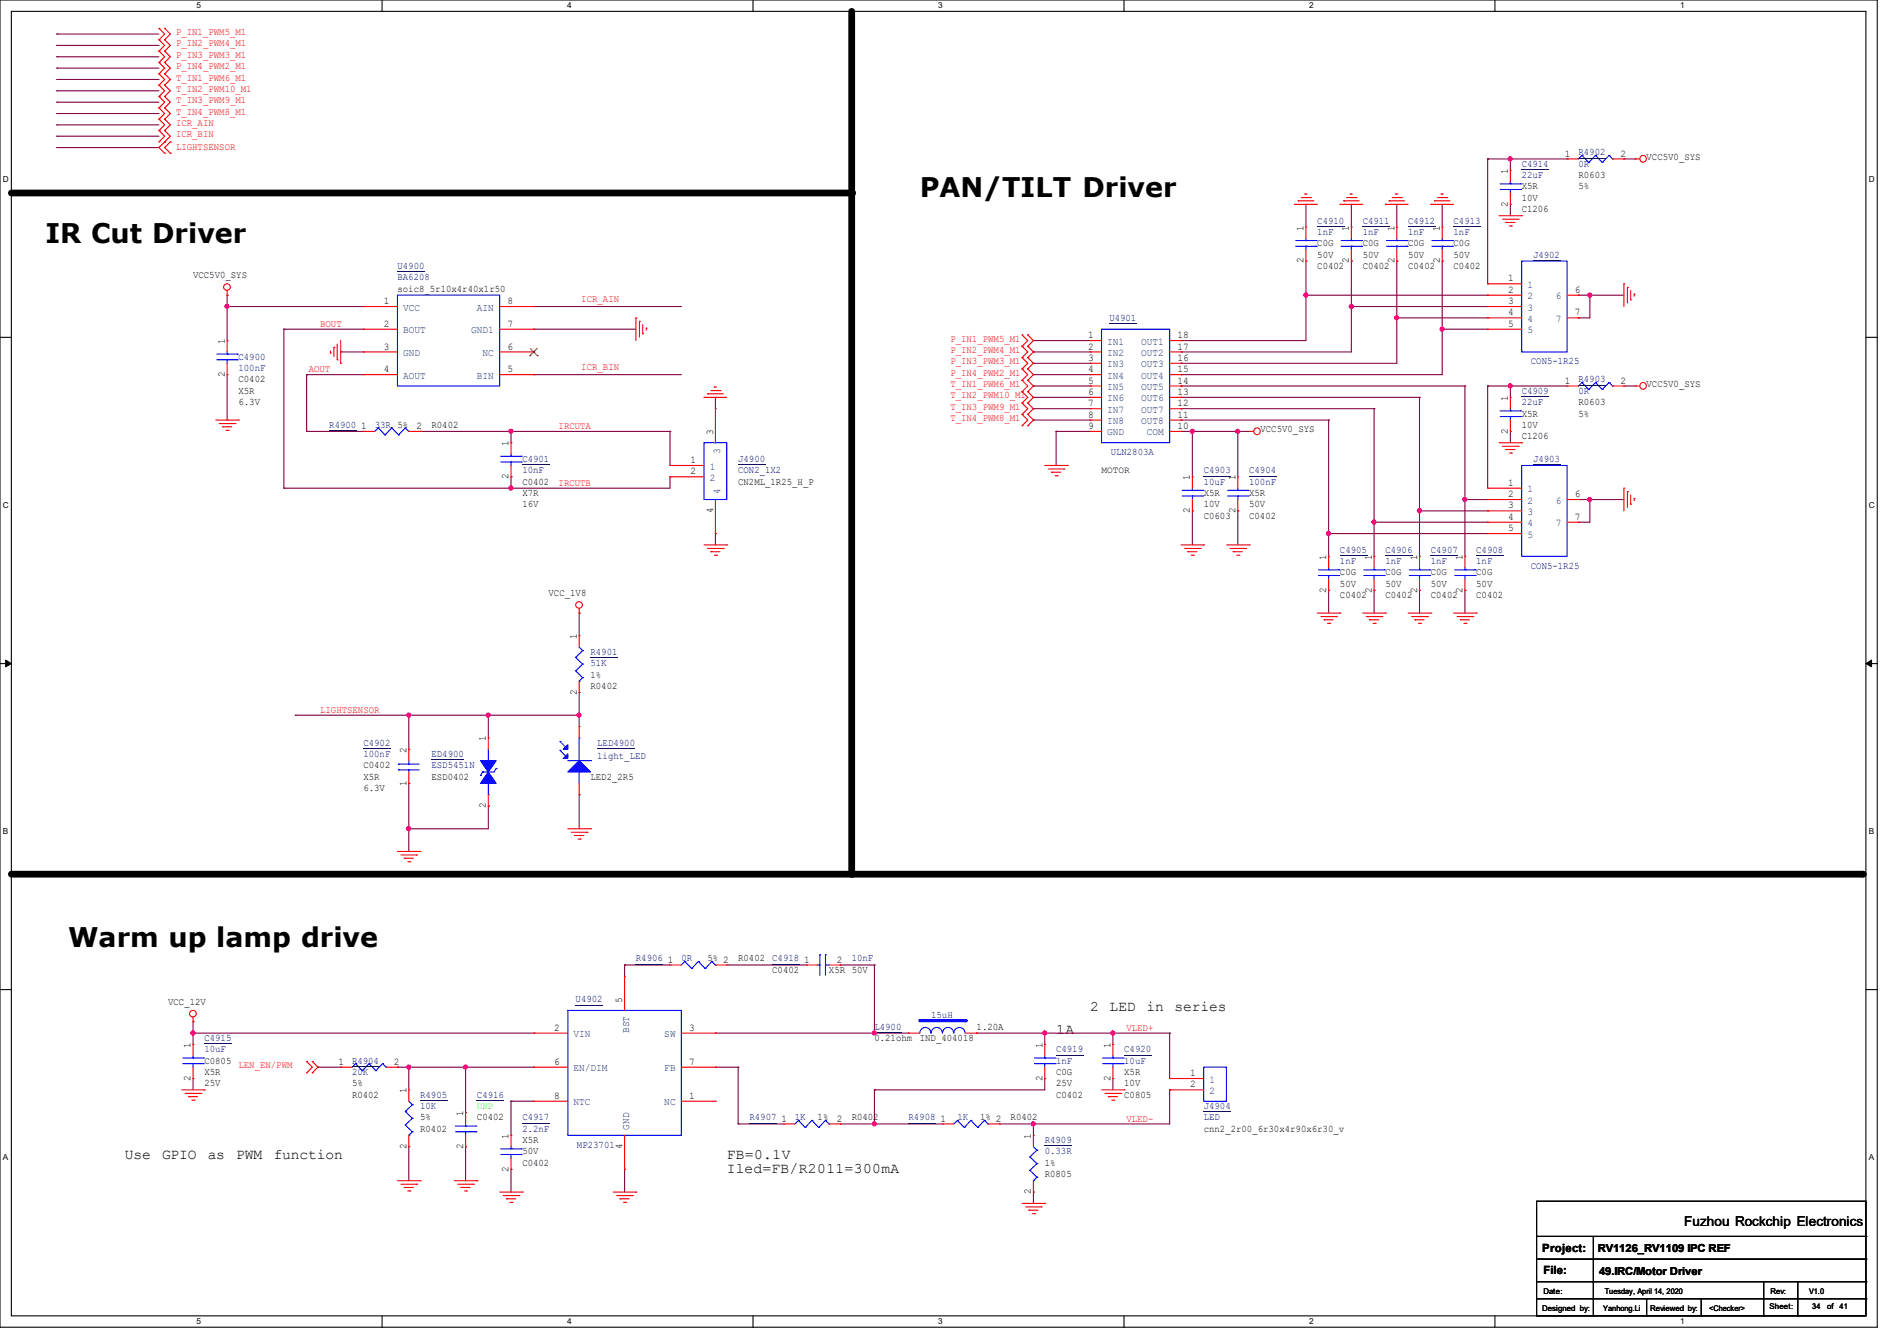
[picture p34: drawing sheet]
<svg xmlns="http://www.w3.org/2000/svg" width="297mm" height="210mm" viewBox="0 0 297 210" stroke-linecap="round" stroke-linejoin="round" font-family="sans-serif">
<defs><g id="words">
<g font-size="4.2">
<text x="144" y="30.9">PAN/TILT Driver</text>
<text x="7.1" y="38">IR Cut Driver</text>
<text x="10.7" y="148.3">Warm up lamp drive</text>
</g>
<g font-size="2.3">
<text x="165.4" y="161.9">1A</text>
<text x="170.7" y="158.3">2</text>
<text x="173.7" y="158.3">LED</text>
<text x="179.5" y="158.3">in</text>
<text x="183.9" y="158.3">series</text>
<text x="19.6" y="181.4">Use</text>
<text x="25.4" y="181.4">GPIO</text>
<text x="32.5" y="181.4">as</text>
<text x="37" y="181.4">PWM</text>
<text x="42.9" y="181.4">function</text>
<text x="113.8" y="181.4">FB=0.1V</text>
<text x="113.8" y="183.7">Iled=FB/R2011=300mA</text>
</g>
<text font-size="2.1" x="263.7" y="192">Fuzhou Rockchip Electronics</text>
<g font-size="1.8">
<text x="241.5" y="196">Project:</text>
<text x="241.6" y="199.6">File:</text>
</g>
<g font-size="1.7">
<text x="250.1" y="196.1">RV1126_RV1109 IPC REF</text>
<text x="250.4" y="199.7">49.IRC/Motor Driver</text>
</g>
<g font-size="1.6" fill="#f00">
<text x="27.6" y="5.5">P_IN1_PWM5_M1</text>
<text x="27.6" y="7.3">P_IN2_PWM4_M1</text>
<text x="27.6" y="9.1">P_IN3_PWM3_M1</text>
<text x="27.6" y="10.8">P_IN4_PWM2_M1</text>
<text x="27.6" y="12.6">T_IN1_PWM6_M1</text>
<text x="27.6" y="14.4">T_IN2_PWM10_M1</text>
<text x="27.6" y="16.2">T_IN3_PWM9_M1</text>
<text x="27.6" y="17.9">T_IN4_PWM8_M1</text>
<text x="27.6" y="19.7">ICR_AIN</text>
<text x="27.6" y="21.5">ICR_BIN</text>
<text x="27.6" y="23.5">LIGHTSENSOR</text>
<text x="91" y="47.2">ICR_AIN</text>
<text x="50.1" y="51.2">BOUT</text>
<text x="148.8" y="53.5">P_IN1_PWM5_M1</text>
<text x="48.3" y="58.3">AOUT</text>
<text x="91" y="57.9">ICR_BIN</text>
<text x="148.8" y="55.3">P_IN2_PWM4_M1</text>
<text x="148.8" y="57.1">P_IN3_PWM3_M1</text>
<text x="148.8" y="58.8">P_IN4_PWM2_M1</text>
<text x="148.8" y="60.6">T_IN1_PWM6_M1</text>
<text x="148.8" y="62.4">T_IN2_PWM10_M1</text>
<text x="148.8" y="64.2">T_IN3_PWM9_M1</text>
<text x="148.8" y="66">T_IN4_PWM8_M1</text>
<text x="87.5" y="67.2">IRCUTA</text>
<text x="87.5" y="76.1">IRCUTB</text>
<text x="50.1" y="111.7">LIGHTSENSOR</text>
<text x="176.4" y="161.5">VLED+</text>
<text x="37.3" y="167.3">LEN_EN/PWM</text>
<text x="176.4" y="175.7">VLED-</text>
</g>
<g font-size="1.6">
<text x="236.1" y="27.2" transform="rotate(-90 236.1 27.2)">1</text>
<text x="238.2" y="29.7">X5R</text>
<text x="245" y="24.5">1</text>
<text x="247.1" y="27.9">R0603</text>
<text x="247.1" y="29.7">5%</text>
<text x="253.7" y="24.5">2</text>
<text x="257.8" y="25.1">VCC5V0_SYS</text>
<text x="236.1" y="32.3" transform="rotate(-90 236.1 32.3)">2</text>
<text x="238.2" y="33.2">C1206</text>
<text x="238.2" y="31.5">10V</text>
<text x="204.1" y="41.2" transform="rotate(-90 204.1 41.2)">2</text>
<text x="204.1" y="36.1" transform="rotate(-90 204.1 36.1)">1</text>
<text x="206.2" y="38.6">C0G</text>
<text x="206.2" y="40.3">50V</text>
<text x="211.2" y="41.2" transform="rotate(-90 211.2 41.2)">2</text>
<text x="211.2" y="36.1" transform="rotate(-90 211.2 36.1)">1</text>
<text x="213.4" y="38.6">C0G</text>
<text x="213.4" y="40.3">50V</text>
<text x="218.3" y="41.2" transform="rotate(-90 218.3 41.2)">2</text>
<text x="218.3" y="36.1" transform="rotate(-90 218.3 36.1)">1</text>
<text x="220.5" y="38.6">C0G</text>
<text x="220.5" y="40.3">50V</text>
<text x="225.4" y="41.2" transform="rotate(-90 225.4 41.2)">2</text>
<text x="225.4" y="36.1" transform="rotate(-90 225.4 36.1)">1</text>
<text x="227.6" y="38.6">C0G</text>
<text x="227.6" y="40.3">50V</text>
<text x="30.2" y="43.6">VCC5V0_SYS</text>
<text x="60.1" y="47.6">1</text>
<text x="62.2" y="45.7">soic8_5r10x4r40x1r50</text>
<text x="79.5" y="47.6">8</text>
<text x="206.2" y="42.1">C0402</text>
<text x="213.4" y="42.1">C0402</text>
<text x="220.5" y="42.1">C0402</text>
<text x="227.6" y="42.1">C0402</text>
<text x="236.1" y="44.1">1</text>
<text x="236.1" y="45.8">2</text>
<text x="236.1" y="47.6">3</text>
<text x="246.6" y="45.8">6</text>
<text x="35.2" y="53.9" transform="rotate(-90 35.2 53.9)">1</text>
<text x="60.1" y="51.2">2</text>
<text x="79.5" y="51.2">7</text>
<text x="170.3" y="53">1</text>
<text x="184.4" y="53">18</text>
<text x="236.1" y="49.4">4</text>
<text x="236.1" y="51.2">5</text>
<text x="246.6" y="49.4">7</text>
<text x="35.2" y="59" transform="rotate(-90 35.2 59)">2</text>
<text x="37.3" y="59.9">C0402</text>
<text x="60.1" y="54.7">3</text>
<text x="60.1" y="58.3">4</text>
<text x="79.5" y="54.7">6</text>
<text x="79.5" y="58.3">5</text>
<text x="170.3" y="54.7">2</text>
<text x="170.3" y="56.5">3</text>
<text x="170.3" y="58.3">4</text>
<text x="184.4" y="58.3">15</text>
<text x="184.4" y="56.5">16</text>
<text x="184.4" y="54.7">17</text>
<text x="37.3" y="61.7">X5R</text>
<text x="37.3" y="63.5">6.3V</text>
<text x="170.3" y="60.1">5</text>
<text x="170.3" y="61.8">6</text>
<text x="170.3" y="63.6">7</text>
<text x="170.3" y="65.4">8</text>
<text x="184.4" y="65.4">11</text>
<text x="184.4" y="63.6">12</text>
<text x="184.4" y="61.8">13</text>
<text x="184.4" y="60.1">14</text>
<text x="236.1" y="62.8" transform="rotate(-90 236.1 62.8)">1</text>
<text x="238.2" y="65.2">X5R</text>
<text x="245" y="60.1">1</text>
<text x="247.1" y="63.5">R0603</text>
<text x="247.1" y="65.2">5%</text>
<text x="253.7" y="60.1">2</text>
<text x="257.8" y="60.6">VCC5V0_SYS</text>
<text x="56.6" y="67.2">1</text>
<text x="65.2" y="67.2">2</text>
<text x="67.6" y="67">R0402</text>
<text x="79.6" y="69.9" transform="rotate(-90 79.6 69.9)">1</text>
<text x="111.6" y="68.1" transform="rotate(-90 111.6 68.1)">3</text>
<text x="170.3" y="67.2">9</text>
<text x="184.4" y="67.2">10</text>
<text x="197.4" y="67.7">VCC5V0_SYS</text>
<text x="236.1" y="67.9" transform="rotate(-90 236.1 67.9)">2</text>
<text x="238.2" y="68.8">C1206</text>
<text x="238.2" y="67">10V</text>
<text x="79.6" y="75" transform="rotate(-90 79.6 75)">2</text>
<text x="81.8" y="75.9">C0402</text>
<text x="81.8" y="77.7">X7R</text>
<text x="108.1" y="72.5">1</text>
<text x="108.1" y="74.3">2</text>
<text x="115.6" y="75.9">CN2ML_1R25_H_P</text>
<text x="186.3" y="75.2" transform="rotate(-90 186.3 75.2)">1</text>
<text x="188.5" y="77.7">X5R</text>
<text x="193.4" y="75.2" transform="rotate(-90 193.4 75.2)">1</text>
<text x="195.6" y="77.7">X5R</text>
<text x="236.1" y="76.1">1</text>
<text x="236.1" y="77.9">2</text>
<text x="246.6" y="77.9">6</text>
<text x="81.8" y="79.5">16V</text>
<text x="111.6" y="80.3" transform="rotate(-90 111.6 80.3)">4</text>
<text x="186.3" y="80.3" transform="rotate(-90 186.3 80.3)">2</text>
<text x="188.5" y="81.2">C0603</text>
<text x="188.5" y="79.5">10V</text>
<text x="193.4" y="80.3" transform="rotate(-90 193.4 80.3)">2</text>
<text x="195.6" y="81.2">C0402</text>
<text x="195.6" y="79.5">50V</text>
<text x="236.1" y="79.6">3</text>
<text x="236.1" y="81.4">4</text>
<text x="236.1" y="83.2">5</text>
<text x="246.6" y="81.4">7</text>
<text x="207.6" y="87.7" transform="rotate(-90 207.6 87.7)">1</text>
<text x="214.8" y="87.7" transform="rotate(-90 214.8 87.7)">1</text>
<text x="221.9" y="87.7" transform="rotate(-90 221.9 87.7)">1</text>
<text x="229" y="87.7" transform="rotate(-90 229 87.7)">1</text>
<text x="85.9" y="93.3">VCC_1V8</text>
<text x="207.6" y="92.8" transform="rotate(-90 207.6 92.8)">2</text>
<text x="209.8" y="93.7">C0402</text>
<text x="209.8" y="90.1">C0G</text>
<text x="209.8" y="91.9">50V</text>
<text x="214.8" y="92.8" transform="rotate(-90 214.8 92.8)">2</text>
<text x="216.9" y="93.7">C0402</text>
<text x="216.9" y="90.1">C0G</text>
<text x="216.9" y="91.9">50V</text>
<text x="221.9" y="92.8" transform="rotate(-90 221.9 92.8)">2</text>
<text x="224" y="93.7">C0402</text>
<text x="224" y="90.1">C0G</text>
<text x="224" y="91.9">50V</text>
<text x="229" y="92.8" transform="rotate(-90 229 92.8)">2</text>
<text x="231.1" y="93.7">C0402</text>
<text x="231.1" y="90.1">C0G</text>
<text x="231.1" y="91.9">50V</text>
<text x="90.3" y="100.1" transform="rotate(-90 90.3 100.1)">1</text>
<text x="92.5" y="107.9">R0402</text>
<text x="92.5" y="106.1">1%</text>
<text x="90.3" y="108.8" transform="rotate(-90 90.3 108.8)">2</text>
<text x="63.6" y="117.9" transform="rotate(-90 63.6 117.9)">2</text>
<text x="76.1" y="116.1" transform="rotate(-90 76.1 116.1)">1</text>
<text x="56.9" y="120.4">C0402</text>
<text x="56.9" y="122.1">X5R</text>
<text x="56.9" y="123.9">6.3V</text>
<text x="63.6" y="123" transform="rotate(-90 63.6 123)">1</text>
<text x="67.6" y="122.1">ESD0402</text>
<text x="92.5" y="122.1">LED2_2R5</text>
<text x="76.1" y="126.6" transform="rotate(-90 76.1 126.6)">2</text>
<text x="104.6" y="150.8">1</text>
<text x="110.8" y="150.6">5% 2</text>
<text x="115.6" y="150.6">R0402</text>
<text x="120.9" y="152.4">C0402</text>
<text x="125.9" y="150.8">1</text>
<text x="129.8" y="152.4">X5R 50V</text>
<text x="131" y="150.8">2</text>
<text x="26.3" y="157.3">VCC_12V</text>
<text x="86.8" y="161.4">2</text>
<text x="97.4" y="157" transform="rotate(-90 97.4 157)">5</text>
<text x="107.9" y="161.4">3</text>
<text x="152.9" y="161.2">1.20A</text>
<text x="29.8" y="164.1" transform="rotate(-90 29.8 164.1)">1</text>
<text x="32" y="166.6">C0805</text>
<text x="53" y="166.8">1</text>
<text x="61.7" y="166.8">2</text>
<text x="86.8" y="166.8">6</text>
<text x="107.9" y="166.8">7</text>
<text x="136.9" y="163">0.21ohm</text>
<text x="144" y="163">IND_404018</text>
<text x="163.2" y="164.1" transform="rotate(-90 163.2 164.1)">1</text>
<text x="173.9" y="164.1" transform="rotate(-90 173.9 164.1)">1</text>
<text x="29.8" y="169.2" transform="rotate(-90 29.8 169.2)">2</text>
<text x="32" y="168.4">X5R</text>
<text x="32" y="170.1">25V</text>
<text x="55.1" y="171.9">R0402</text>
<text x="55.1" y="170.1">5%</text>
<text x="63.6" y="171.2" transform="rotate(-90 63.6 171.2)">1</text>
<text x="86.8" y="172.1">8</text>
<text x="107.9" y="172.1">1</text>
<text x="163.2" y="169.2" transform="rotate(-90 163.2 169.2)">2</text>
<text x="165.4" y="171.9">C0402</text>
<text x="165.4" y="168.4">C0G</text>
<text x="165.4" y="170.1">25V</text>
<text x="173.9" y="169.2" transform="rotate(-90 173.9 169.2)">2</text>
<text x="176" y="171.9">C0805</text>
<text x="176" y="168.4">X5R</text>
<text x="176" y="170.1">10V</text>
<text x="186.4" y="168.5">1</text>
<text x="186.4" y="170.3">2</text>
<text x="63.6" y="179.9" transform="rotate(-90 63.6 179.9)">2</text>
<text x="65.8" y="177.2">R0402</text>
<text x="65.8" y="175.5">5%</text>
<text x="72.5" y="179.9" transform="rotate(-90 72.5 179.9)">2</text>
<text x="72.5" y="174.8" transform="rotate(-90 72.5 174.8)">1</text>
<text x="74.7" y="175.5">C0402</text>
<text x="79.6" y="178.3" transform="rotate(-90 79.6 178.3)">1</text>
<text x="81.8" y="179">X5R</text>
<text x="97.4" y="179.9" transform="rotate(-90 97.4 179.9)">4</text>
<text x="122.3" y="175.6">1</text>
<text x="128" y="175.5">1%</text>
<text x="131" y="175.6">2</text>
<text x="133.3" y="175.5">R0402</text>
<text x="147.2" y="175.6">1</text>
<text x="153.5" y="175.5">1% 2</text>
<text x="158.2" y="175.5">R0402</text>
<text x="161.4" y="178.3" transform="rotate(-90 161.4 178.3)">1</text>
<text x="188.5" y="177.2">cnn2_2r00_6r30x4r90x6r30_v</text>
<text x="79.6" y="183.5" transform="rotate(-90 79.6 183.5)">2</text>
<text x="81.8" y="182.6">C0402</text>
<text x="81.8" y="180.8">50V</text>
<text x="163.6" y="184.4">R0805</text>
<text x="163.6" y="182.6">1%</text>
<text x="161.4" y="187" transform="rotate(-90 161.4 187)">2</text>
</g>
<g font-size="1.6" fill="#000080">
<text x="238.2" y="26.1">C4914</text>
<text x="238.2" y="27.9">22uF</text>
<text x="247.1" y="24.3">R4902</text>
<text x="247.1" y="26.1">0R</text>
<text x="206.2" y="35">C4910</text>
<text x="213.4" y="35">C4911</text>
<text x="220.5" y="35">C4912</text>
<text x="227.6" y="35">C4913</text>
<text x="206.2" y="36.8">1nF</text>
<text x="213.4" y="36.8">1nF</text>
<text x="220.5" y="36.8">1nF</text>
<text x="227.6" y="36.8">1nF</text>
<text x="240" y="40.3">J4902</text>
<text x="62.2" y="42.1">U4900</text>
<text x="62.2" y="43.9">BA6208</text>
<text x="173.7" y="50.3">U4901</text>
<text x="37.3" y="56.3">C4900</text>
<text x="37.3" y="58.1">100nF</text>
<text x="239.7" y="57.1">CON5-1R25</text>
<text x="247.1" y="59.9">R4903</text>
<text x="238.2" y="61.7">C4909</text>
<text x="238.2" y="63.5">22uF</text>
<text x="247.1" y="61.7">0R</text>
<text x="51.6" y="67">R4900</text>
<text x="58.7" y="67">33R 5%</text>
<text x="173.9" y="71.3">ULN2803A</text>
<text x="81.8" y="72.3">C4901</text>
<text x="81.8" y="74.1">10nF</text>
<text x="115.6" y="72.3">J4900</text>
<text x="115.6" y="74.1">CON2_1X2</text>
<text x="188.5" y="74.1">C4903</text>
<text x="188.5" y="75.9">10uF</text>
<text x="195.6" y="74.1">C4904</text>
<text x="195.6" y="75.9">100nF</text>
<text x="240" y="72.3">J4903</text>
<text x="209.8" y="86.6">C4905</text>
<text x="209.8" y="88.3">1nF</text>
<text x="216.9" y="86.6">C4906</text>
<text x="216.9" y="88.3">1nF</text>
<text x="224" y="86.6">C4907</text>
<text x="224" y="88.3">1nF</text>
<text x="231.1" y="86.6">C4908</text>
<text x="231.1" y="88.3">1nF</text>
<text x="239.7" y="89.1">CON5-1R25</text>
<text x="92.5" y="102.6">R4901</text>
<text x="92.5" y="104.3">51K</text>
<text x="56.9" y="116.8">C4902</text>
<text x="56.9" y="118.6">100nF</text>
<text x="67.6" y="118.6">ED4900</text>
<text x="93.5" y="116.8">LED4900</text>
<text x="93.5" y="118.9">light_LED</text>
<text x="67.6" y="120.4">ESD5451N</text>
<text x="99.6" y="150.6">R4906</text>
<text x="106.7" y="150.6">0R</text>
<text x="120.9" y="150.6">C4918</text>
<text x="133.3" y="150.6">10nF</text>
<text x="90.1" y="157">U4902</text>
<text x="136.9" y="161.2">L4900</text>
<text x="145.8" y="159.5">15uH</text>
<text x="32" y="163">C4915</text>
<text x="32" y="164.8">10uF</text>
<text x="55.1" y="166.6">R4904</text>
<text x="165.4" y="164.8">C4919</text>
<text x="165.4" y="166.6">1nF</text>
<text x="176" y="164.8">C4920</text>
<text x="176" y="166.6">10uF</text>
<text x="55.1" y="168.4">20K</text>
<text x="65.8" y="171.9">R4905</text>
<text x="65.8" y="173.7">10K</text>
<text x="74.7" y="171.9">C4916</text>
<text x="188.5" y="173.7">J4904</text>
<text x="81.8" y="175.5">C4917</text>
<text x="81.8" y="177.2">2.2nF</text>
<text x="90.3" y="179.7">MP23701</text>
<text x="117.3" y="175.5">R4907</text>
<text x="124.5" y="175.5">1K</text>
<text x="142.2" y="175.5">R4908</text>
<text x="149.9" y="175.5">1K</text>
<text x="163.6" y="179">R4909</text>
<text x="188.5" y="175.5">LED</text>
<text x="163.6" y="180.8">0.33R</text>
</g>
<g font-size="1.6" fill="#004080">
<text x="239.1" y="45.1">1</text>
<text x="239.1" y="46.9">2</text>
<text x="243.6" y="46.9">6</text>
<text x="63.1" y="48.6">VCC</text>
<text x="63.1" y="52.2">BOUT</text>
<text x="73.8" y="52.2">GND1</text>
<text x="74.7" y="48.6">AIN</text>
<text x="173.4" y="54">IN1</text>
<text x="178.7" y="54">OUT1</text>
<text x="239.1" y="48.6">3</text>
<text x="239.1" y="50.4">4</text>
<text x="239.1" y="52.2">5</text>
<text x="243.6" y="50.4">7</text>
<text x="63.1" y="55.8">GND</text>
<text x="63.1" y="59.3">AOUT</text>
<text x="74.7" y="59.3">BIN</text>
<text x="75.6" y="55.8">NC</text>
<text x="173.4" y="55.8">IN2</text>
<text x="173.4" y="57.5">IN3</text>
<text x="173.4" y="59.3">IN4</text>
<text x="178.7" y="59.3">OUT4</text>
<text x="178.7" y="57.5">OUT3</text>
<text x="178.7" y="55.8">OUT2</text>
<text x="173.4" y="61.1">IN5</text>
<text x="173.4" y="62.9">IN6</text>
<text x="173.4" y="64.6">IN7</text>
<text x="178.7" y="64.6">OUT7</text>
<text x="178.7" y="62.9">OUT6</text>
<text x="178.7" y="61.1">OUT5</text>
<text x="112.7" y="71.1" transform="rotate(-90 112.7 71.1)">3</text>
<text x="173.4" y="66.4">IN8</text>
<text x="173.4" y="68.2">GND</text>
<text x="178.7" y="66.4">OUT8</text>
<text x="179.6" y="68.2">COM</text>
<text x="111.1" y="73.5">1</text>
<text x="111.1" y="75.3">2</text>
<text x="112.7" y="77.3" transform="rotate(-90 112.7 77.3)">4</text>
<text x="239.1" y="77.1">1</text>
<text x="239.1" y="78.9">2</text>
<text x="239.1" y="80.6">3</text>
<text x="239.1" y="82.4">4</text>
<text x="243.6" y="78.9">6</text>
<text x="243.6" y="82.4">7</text>
<text x="239.1" y="84.2">5</text>
<text x="98.5" y="161.8" transform="rotate(-90 98.5 161.8)">BST</text>
<text x="89.8" y="162.4">VIN</text>
<text x="89.8" y="167.8">EN/DIM</text>
<text x="104" y="167.8">FB</text>
<text x="104" y="162.4">SW</text>
<text x="89.8" y="173.1">NTC</text>
<text x="104" y="173.1">NC</text>
<text x="189.4" y="169.5">1</text>
<text x="189.4" y="171.3">2</text>
<text x="98.5" y="176.9" transform="rotate(-90 98.5 176.9)">GND</text>
</g>
<text font-size="1.6" fill="#0f0" x="74.7" y="173.7">DNP</text>
<text font-size="1.5" x="172.5" y="74.1">MOTOR</text>
<g font-size="1.3">
<text x="30.8" y="1.3">5</text>
<text x="88.8" y="1.3">4</text>
<text x="146.9" y="1.3">3</text>
<text x="205" y="1.3">2</text>
<text x="263.1" y="1.3">1</text>
<text x=".5" y="28.4">D</text>
<text x="292.6" y="28.4">D</text>
<text x=".5" y="79.5">C</text>
<text x="292.6" y="79.5">C</text>
<text x=".5" y="130.6">B</text>
<text x="292.6" y="130.6">B</text>
<text x=".5" y="181.7">A</text>
<text x="292.6" y="181.7">A</text>
<text x="30.8" y="207.4">5</text>
<text x="88.8" y="207.4">4</text>
<text x="146.9" y="207.4">3</text>
<text x="205" y="207.4">2</text>
<text x="263.1" y="207.4">1</text>
</g>
<g font-size="1.2">
<text x="241.6" y="202.6">Date:</text>
<text x="251.2" y="202.6">Tuesday, April 14, 2020</text>
<text x="277.2" y="202.6">Rev:</text>
<text x="283.2" y="202.6">V1.0</text>
<text x="241.5" y="205.3">Designed by:</text>
<text x="251" y="205.3">Yanhong.Li</text>
<text x="258.4" y="205.3">Reviewed by:</text>
<text x="267.6" y="205.3">&lt;Checker&gt;</text>
<text x="277" y="205.1">Sheet:</text>
<text x="283.8" y="205.1">34</text>
<text x="286.1" y="205.1">of</text>
<text x="288" y="205.1">41</text>
</g>
</g></defs>
<path d="M0 0h293.9v207.9h-293.9zM1.8 1.8h290.3v204.3h-290.3z" fill="none" stroke="#000" stroke-width=".17"/>
<g fill="#fff">
<path d="M30.8 .2h.7v1.4h-.7z"/>
<path d="M30.8 206.2h.7v1.4h-.7z"/>
</g>
<path d="M59.8 0v1.8M59.8 206.1v1.8" fill="none" stroke="#000" stroke-width=".17"/>
<g fill="#fff">
<path d="M88.8 .2h.7v1.4h-.7z"/>
<path d="M88.8 206.2h.7v1.4h-.7z"/>
</g>
<path d="M117.9 0v1.8M117.9 206.1v1.8" fill="none" stroke="#000" stroke-width=".17"/>
<g fill="#fff">
<path d="M146.9 .2h.7v1.4h-.7z"/>
<path d="M146.9 206.2h.7v1.4h-.7z"/>
</g>
<path d="M176 0v1.8M176 206.1v1.8" fill="none" stroke="#000" stroke-width=".17"/>
<g fill="#fff">
<path d="M205 .2h.7v1.4h-.7z"/>
<path d="M205 206.2h.7v1.4h-.7z"/>
</g>
<path d="M234.1 0v1.8M234.1 206.1v1.8" fill="none" stroke="#000" stroke-width=".17"/>
<g fill="#fff">
<path d="M263.1 .2h.6v1.4h-.6z"/>
<path d="M263.1 206.2h.6v1.4h-.6z"/>
<path d="M.5 27.3h.9v1.4h-.9z"/>
<path d="M292.6 27.3h.9v1.4h-.9z"/>
<path d="M.5 78.4h.9v1.4h-.9z"/>
<path d="M292.6 78.4h.9v1.4h-.9z"/>
</g>
<path d="M0 52.8h1.8M292.1 52.8h1.8" fill="none" stroke="#000" stroke-width=".17"/>
<g fill="#fff">
<path d="M.5 129.5h.8v1.4h-.8z"/>
<path d="M292.6 129.5h.8v1.4h-.8z"/>
</g>
<path d="M0 103.9h1.8M292.1 103.9h1.8" fill="none" stroke="#000" stroke-width=".17"/>
<path d="M.9 103.4l.9 .5-.9 .5zM292.1 103.9l.9-.5v1z" fill="#000" stroke="#000" stroke-width=".16"/>
<g fill="#fff">
<path d="M.5 180.5h.8v1.4h-.8z"/>
<path d="M292.6 180.5h.8v1.4h-.8z"/>
</g>
<g fill="none" stroke="#000" stroke-width=".17">
<path d="M0 155h1.8M292.1 155h1.8M240.6 188.1h51.5v18h-51.5zM240.6 193.6h51.5M240.6 197.2h51.5M249.5 193.6v12.5M292.1 193.6h.1M292.1 197.2h.1M240.6 200.7h51.5M240.6 203.4h51.5M249.5 206.1h.1M257.8 206.1h.1"/>
<path d="M257.8 203.4v2.7M266.4 206.1h.1M266.4 203.4v2.7M276.1 206.1h.1M276.1 200.7v5.4M281.5 206.1h.1M281.5 200.7v5.4M292.1 200.7h.1M292.1 203.4h.1"/>
</g>
<path d="M133.3 1.8v135.1M1.8 30.2h131.5M1.8 136.9h289.8" fill="none" stroke="#000" stroke-width="1.1"/>
<g fill="#000">
<circle cx="133.3" cy="30.2" r=".53"/>
<circle cx="133.3" cy="136.9" r=".53"/>
<circle cx="291.6" cy="136.9" r=".53"/>
</g>
<g fill="none" stroke="#800040" stroke-width=".17">
<path d="M8.9 12.4h.1M8.9 14.2h.1M8.9 16h.1M8.9 17.8h.1M8.9 19.6h.1M8.9 5.3h.1M8.9 7.1h.1M8.9 8.9h.1M8.9 10.7h.1M8.9 12.4h16M8.9 14.2h16M8.9 16h16"/>
<path d="M8.9 17.8h16M8.9 19.6h16M8.9 5.3h16M8.9 7.1h16M8.9 8.9h16M8.9 10.7h16M8.9 21.3h.1M8.9 23.1h.1M8.9 21.3h16M8.9 23.1h16M204.5 32h.1M204.5 32v3.6"/>
<path d="M211.6 32h.1M211.6 32v3.6M218.7 32h.1M218.7 32v3.6M225.8 32h.1M225.8 32v3.6M232.9 24.9h.1M232.9 24.9h12.5M232.9 24.9v19.5M236.5 24.9h.1M236.5 32h.1M236.5 24.9v1.8"/>
<path d="M236.5 32v1.8M254.3 24.9h.1M254.3 24.9h1.7M35.6 46.2h.1M35.6 48h.1M35.6 48h21.3M35.6 46.2v7.1M35.6 58.7v7.1M44.4 51.6h.1M44.4 51.6h12.5M44.4 51.6v24.9M48 58.7h.1"/>
<path d="M48 58.7h8.9M48 58.7v8.9M53.3 55.1h.1M53.3 55.1h3.6M56.9 48h.1M83.6 48h.1M83.6 58.7h.1M83.6 51.6h.1M83.6 58.7h23.1M83.6 48h23.1M83.6 51.6h16M161.8 53.3h.1"/>
<path d="M161.8 55.1h.1M161.8 56.9h.1M161.8 58.7h.1M161.8 53.3h8.9M161.8 55.1h8.9M161.8 56.9h8.9M161.8 58.7h8.9M184.9 53.3h.1M184.9 55.1h.1M184.9 56.9h.1M184.9 58.7h.1M204.5 46.2h.1"/>
<path d="M204.5 40.9h.1M204.5 46.2h28.4M204.5 40.9v12.4h-19.6M211.6 48h.1M211.6 40.9h.1M211.6 40.9v14.2h-26.7M211.6 48h21.3M218.7 49.8h.1M218.7 40.9h.1M218.7 49.8h14.2M218.7 40.9v16h-33.8M225.8 51.6h.1"/>
<path d="M225.8 40.9h.1M225.8 40.9v17.8h-40.9M225.8 51.6h7.1M247.1 46.2h.1M247.1 49.8h.1M247.1 46.2h7.2M248.9 46.2h.1M248.9 46.2v3.6h-1.8M35.6 65.8h.1M44.4 76.5h.1M48 67.6h.1M48 67.6h8.9"/>
<path d="M65.8 67.6h.1M65.8 67.6h39.1M80 67.6h.1M80 74.7h.1M80 76.5h.1M80 67.6v1.7M80 74.7v1.8M104.9 74.7h.1M104.9 67.6h.1M104.9 74.7v1.8h-60.5M104.9 67.6v5.3M112 62.2h.1"/>
<path d="M112 62.2v1.8M161.8 60.5h.1M161.8 62.2h.1M161.8 64h.1M161.8 65.8h.1M161.8 60.5h8.9M161.8 62.2h8.9M161.8 64h8.9M161.8 65.8h8.9M165.4 67.6h.1M165.4 67.6v5.3M165.4 67.6h5.3"/>
<path d="M184.9 60.5h.1M184.9 62.2h.1M184.9 64h.1M184.9 65.8h.1M184.9 67.6h.1M184.9 60.5h44.5M184.9 62.2h37.3M184.9 64h30.2M184.9 65.8h23.1M184.9 67.6h10.7M186.7 67.6h.1M186.7 67.6v7.1"/>
<path d="M193.8 67.6h.1M193.8 67.6v7.1M208 65.8h.1M208 65.8v21.3M215.1 64h.1M215.1 64v23.1M222.2 62.2h.1M222.2 62.2v24.9M229.4 60.5h.1M229.4 78.2h.1M229.4 78.2h3.5M229.4 60.5v26.6"/>
<path d="M232.9 60.5h.1M232.9 60.5h12.5M232.9 60.5v16M236.5 60.5h.1M236.5 67.6h.1M236.5 60.5v1.7M236.5 67.6v1.7M247.1 78.2h.1M247.1 78.2h7.2M248.9 78.2h.1M248.9 78.2v3.6h-1.8M254.3 60.5h.1"/>
<path d="M254.3 60.5h1.7M90.7 96h.1M90.7 96v3.6M112 83.6h.1M112 83.6v1.7M186.7 80h.1M186.7 80v5.3M193.8 80h.1M193.8 80v5.3M208 83.6h.1M208 92.5h.1M208 92.5v3.5"/>
<path d="M208 83.6h24.9M215.1 81.8h.1M215.1 92.5h.1M215.1 81.8h17.8M215.1 92.5v3.5M222.2 80h.1M222.2 92.5h.1M222.2 92.5v3.5M222.2 80h10.7M229.4 92.5h.1M229.4 92.5v3.5M247.1 81.8h.1"/>
<path d="M46.2 112h.1M46.2 112h44.5M64 112h.1M64 112v5.3M76.5 112h.1M76.5 112v3.6M90.7 112h.1M90.7 108.5h.1M90.7 108.5v5.3M64 129.8h.1M64 122.7h.1M64 122.7v10.6"/>
<path d="M76.5 126.2h.1M76.5 126.2v3.6h-12.5M90.7 124.5h.1M90.7 124.5v5.3M97.8 151.1h.1M97.8 151.1v1.8M97.8 151.1h7.1M113.8 151.1h.1M113.8 151.1h12.4M131.6 151.1h.1M131.6 151.1h5.3M136.9 151.1h.1"/>
<path d="M136.9 151.1v10.7M30.2 161.8h.1M30.2 160h.1M30.2 168.9h.1M30.2 161.8h53.4M30.2 160v3.6M30.2 168.9v1.8M49.8 167.1h.1M49.8 167.1h3.5M62.2 167.1h.1M62.2 167.1h21.4M64 167.1h.1"/>
<path d="M64 179.6h.1M64 167.1v3.6M64 179.6v5.3M72.9 167.1h.1M72.9 179.6h.1M72.9 167.1v7.1M72.9 179.6v5.3M80 172.5h.1M80 172.5v5.3M80 172.5h3.6M112 161.8h.1M112 167.1h.1"/>
<path d="M112 161.8h30.2M112 167.1h3.6M115.6 167.1h.1M115.6 176h.1M115.6 167.1v8.9M115.6 176h7.1M131.6 176h.1M131.6 176h16M136.9 161.8h.1M136.9 176h.1M136.9 170.7h.1M136.9 170.7v5.3"/>
<path d="M152.9 161.8h.1M152.9 161.8h30.2M156.5 176h.1M161.8 176h.1M161.8 176v1.8M163.6 161.8h.1M163.6 168.9h.1M163.6 161.8v1.8M163.6 168.9v1.8h-26.7M174.2 161.8h.1M174.2 168.9h.1M174.2 161.8v1.8"/>
<path d="M174.2 168.9v1.8M183.1 161.8h.1M183.1 170.7h.1M183.1 170.7v5.3h-26.6M183.1 161.8v7.1M80 183.1h.1M80 183.1v3.6M97.8 183.1h.1M97.8 183.1v3.6M161.8 186.7h.1M161.8 186.7v1.8"/>
</g>
<g fill="#f0f" stroke="#f0f" stroke-width=".17">
<circle cx="248.9" cy="46.2" r=".32"/>
<circle cx="248.9" cy="78.2" r=".32"/>
<circle cx="204.4" cy="46.2" r=".32"/>
<circle cx="211.6" cy="48" r=".32"/>
<circle cx="218.7" cy="49.8" r=".32"/>
<circle cx="225.8" cy="51.5" r=".32"/>
<circle cx="222.2" cy="80" r=".32"/>
<circle cx="208" cy="83.5" r=".32"/>
<circle cx="186.7" cy="67.5" r=".32"/>
<circle cx="229.3" cy="78.2" r=".32"/>
<circle cx="236.5" cy="24.9" r=".32"/>
<circle cx="236.5" cy="60.4" r=".32"/>
<circle cx="76.4" cy="112" r=".32"/>
<circle cx="64" cy="112" r=".32"/>
<circle cx="64" cy="129.8" r=".32"/>
<circle cx="90.7" cy="112" r=".32"/>
<circle cx="35.5" cy="48" r=".32"/>
<circle cx="80" cy="76.4" r=".32"/>
<circle cx="80" cy="67.5" r=".32"/>
<circle cx="30.2" cy="161.8" r=".32"/>
<circle cx="136.9" cy="161.8" r=".32"/>
<circle cx="174.2" cy="161.8" r=".32"/>
<circle cx="163.6" cy="161.8" r=".32"/>
<circle cx="136.9" cy="176" r=".32"/>
<circle cx="161.8" cy="176" r=".32"/>
<circle cx="64" cy="167.1" r=".32"/>
<circle cx="72.9" cy="167.1" r=".32"/>
<circle cx="193.8" cy="67.5" r=".32"/>
<circle cx="215.1" cy="81.8" r=".32"/>
</g>
<g fill="none" stroke="#f00" stroke-width=".17">
<path d="M24.9 13.3h.1M24.9 11.6h.1M24.9 15.1h.1M24.9 16.9h.1M24.9 18.7h.1M24.9 6.2h.1M24.9 4.4h.1M24.9 8h.1M24.9 9.8h.1M24.9 11.6l.9 .8-.9 .9M24.9 13.3l.9 .9-.9 .9M24.9 15.1l.9 .9-.9 .9"/>
<path d="M24.9 16.9l.9 .9-.9 .9M24.9 18.7l.9 .9-.9 .8M24.9 4.4l.9 .9-.9 .9M24.9 6.2l.9 .9-.9 .9M24.9 8l.9 .9-.9 .9M24.9 9.8l.9 .9-.9 .9M25.8 13.3h.1M25.8 11.6h.1M25.8 15.1h.1M25.8 16.9h.1M25.8 18.7h.1M25.8 6.2h.1"/>
<path d="M25.8 4.4h.1M25.8 8h.1M25.8 9.8h.1M25.8 11.6l.9 .8-.9 .9M25.8 13.3l.9 .9-.9 .9M25.8 15.1l.9 .9-.9 .9M25.8 16.9l.9 .9-.9 .9M25.8 18.7l.9 .9-.9 .8M25.8 4.4l.9 .9-.9 .9M25.8 6.2l.9 .9-.9 .9M25.8 8l.9 .9-.9 .9M25.8 9.8l.9 .9-.9 .9"/>
<path d="M24.9 20.4h.1M24.9 22.2h.1M24.9 20.4l.9 .9-.9 .9M25.8 20.4h.1M25.8 22.2h.1M25.8 24h.1M25.8 20.4l.9 .9-1.8 1.8 .9 .9M26.7 22.2h.1M26.7 24h.1M26.7 22.2l-.9 .9 .9 .9M202.7 32h.1M202.7 32h3.5"/>
<path d="M203.2 31.5h.1M203.2 31.5h2.5M203.8 30.9h1.4M204.3 30.4h.1M204.3 30.4h.3M204.5 35.6h.1M204.5 35.6v1.7M204.5 39.1v1.8M205.2 30.9h.1M209.8 32h.1M209.8 32h3.6M210.4 31.5h.1"/>
<path d="M210.4 31.5h2.4M210.9 30.9h1.4M211.4 30.4h.1M211.4 30.4h.4M211.6 35.6h.1M211.6 35.6v1.7M211.6 39.1v1.8M212.3 30.9h.1M216.9 32h.1M216.9 32h3.6M217.5 31.5h.1M217.5 31.5h2.4"/>
<path d="M218 30.9h1.4M218.5 30.4h.1M218.5 30.4h.4M218.7 35.6h.1M218.7 35.6v1.7M218.7 39.1v1.8M219.4 30.9h.1M224 32h.1M224 32h3.6M224.6 31.5h.1M224.6 31.5h2.4M225.1 30.9h1.4"/>
<path d="M225.6 30.4h.1M225.6 30.4h.4M225.8 35.6h.1M225.8 35.6v1.7M225.8 39.1v1.8M226.5 30.9h.1M234.7 33.8h3.6M235.2 34.3h2.5M235.8 34.8h.1M235.8 34.8h1.4M236.3 35.4h.3M236.5 26.7h.1"/>
<path d="M236.5 32h.1M236.5 26.7v1.7M236.5 30.2v1.8M236.6 35.4h.1M237.7 34.3h.1M238.3 33.8h.1M245.4 24.9h.1M245.4 24.9h1.7M252.5 24.9h1.8M254.3 24.9h.1M256 24.9h.1M256 24.9h.8"/>
<path d="M35.6 46.2h.1M35.6 53.3h.1M35.6 58.7h.1M35.6 45.5v.7M35.6 53.3v1.8M35.6 56.9v1.8M51.7 55.3h.1M51.7 54.9v.4M52.3 54.4h.1M52.3 54.4v1.4M52.8 56.3h.1M52.8 53.9v2.4"/>
<path d="M53.3 56.9h.1M53.3 53.3v3.6M56.9 48h.1M56.9 51.6h.1M56.9 55.1h.1M56.9 58.7h.1M56.9 48h5.3M56.9 51.6h5.3M56.9 55.1h5.3M56.9 58.7h5.3M78.2 48h5.4M78.2 51.6h5.4"/>
<path d="M78.2 55.1h5.4M78.2 58.7h5.4M83.6 48h.1M83.6 51.6h.1M83.6 55.1h.1M83.6 58.7h.1M99.6 49.8h.1M99.6 49.8v3.5M100.1 50.3h.1M100.1 50.3v2.5M100.6 52.3h.1M100.6 50.8v1.5"/>
<path d="M101.2 51.4h.1M101.2 51.4v.3M160 54.2h.1M160 52.5h.1M160 56h.1M160 57.8h.1M160 59.6h.1M160 52.5l.9 .8-.9 .9M160 54.2l.9 .9-.9 .9M160 56l.9 .9-.9 .9M160 57.8l.9 .9-.9 .9M160 59.6l.9 .9-.9 .8"/>
<path d="M160.9 52.5h.1M160.9 54.2h.1M160.9 56h.1M160.9 57.8h.1M160.9 59.6h.1M160.9 52.5l.9 .8-.9 .9M160.9 54.2l.9 .9-.9 .9M160.9 56l.9 .9-.9 .9M160.9 57.8l.9 .9-.9 .9M160.9 59.6l.9 .9-.9 .8M170.7 53.3h.1M170.7 55.1h.1"/>
<path d="M170.7 56.9h.1M170.7 58.7h.1M170.7 53.3h1.8M170.7 55.1h1.8M170.7 56.9h1.8M170.7 58.7h1.8M183.1 53.3h1.8M183.1 55.1h1.8M183.1 56.9h1.8M183.1 58.7h1.8M184.9 58.7h.1M184.9 56.9h.1"/>
<path d="M184.9 55.1h.1M184.9 53.3h.1M204.5 40.9h.1M211.6 40.9h.1M218.7 40.9h.1M225.8 40.9h.1M232.9 44.4h.1M232.9 46.2h.1M232.9 48h.1M232.9 49.8h.1M232.9 51.6h.1M232.9 44.4h5.4"/>
<path d="M232.9 46.2h5.4M232.9 48h5.4M232.9 49.8h5.4M232.9 51.6h5.4M245.4 46.2h1.7M245.4 49.8h1.7M247.1 46.2h.1M247.1 49.8h.1M254.3 44.4h.1M254.3 44.4v3.6M254.8 45h.1M254.8 45v2.5"/>
<path d="M255.3 46.9h.1M255.3 45.5v1.4M255.9 46.1h.1M255.9 46.1v.3M33.8 65.8h3.5M34.3 66.3h2.5M34.8 66.8h.1M34.8 66.8h1.5M35.4 67.4h.3M35.7 67.4h.1M36.8 66.3h.1M37.3 65.8h.1"/>
<path d="M56.9 67.6h.1M56.9 67.6h1.8M64 67.6h1.8M65.8 67.6h.1M80 69.3h.1M80 74.7h.1M80 69.3v1.8M80 72.9v1.8M104.9 72.9h.1M104.9 74.7h.1M104.9 72.9h5.3M104.9 74.7h5.3"/>
<path d="M110.2 62.2h.1M110.2 62.2h3.6M110.8 61.7h.1M110.8 61.7h2.4M111.3 61.2h1.4M111.8 60.6h.1M111.8 60.6h.4M112 64h.1M112 64v5.3M112 78.2v5.4M112.7 61.2h.1M160 61.3h.1"/>
<path d="M160 63.1h.1M160 64.9h.1M160 66.7h.1M160 61.3l.9 .9-.9 .9M160 63.1l.9 .9-.9 .9M160 64.9l.9 .9-.9 .9M160.9 61.3h.1M160.9 63.1h.1M160.9 64.9h.1M160.9 66.7h.1M160.9 61.3l.9 .9-.9 .9M160.9 63.1l.9 .9-.9 .9"/>
<path d="M160.9 64.9l.9 .9-.9 .9M163.6 72.9h3.5M164.1 73.4h2.5M164.6 74h.1M164.6 74h1.5M165.2 74.5h.3M165.5 74.5h.1M166.6 73.4h.1M167.1 72.9h.1M170.7 60.5h.1M170.7 62.2h.1M170.7 64h.1"/>
<path d="M170.7 65.8h.1M170.7 67.6h.1M170.7 67.6h1.8M170.7 60.5h1.8M170.7 62.2h1.8M170.7 65.8h1.8M170.7 64h1.8M183.1 67.6h1.8M183.1 60.5h1.8M183.1 62.2h1.8M183.1 65.8h1.8M183.1 64h1.8"/>
<path d="M184.9 67.6h.1M184.9 65.8h.1M184.9 64h.1M184.9 62.2h.1M184.9 60.5h.1M186.7 74.7h.1M186.7 74.7v1.8M186.7 78.2v1.8M193.8 74.7h.1M193.8 74.7v1.8M193.8 78.2v1.8M195.6 67.6h.1"/>
<path d="M195.6 67.6h.7M232.9 76.5h.1M232.9 78.2h.1M232.9 76.5h5.4M232.9 78.2h5.4M234.7 69.3h3.6M235.2 69.9h2.5M235.8 70.4h.1M235.8 70.4h1.4M236.3 71h.3M236.5 62.2h.1M236.5 67.6h.1"/>
<path d="M236.5 62.2v1.8M236.5 65.8v1.8M236.6 71h.1M237.7 69.9h.1M238.3 69.3h.1M245.4 60.5h.1M245.4 60.5h1.7M245.4 78.2h1.7M247.1 78.2h.1M252.5 60.5h1.8M254.3 76.5h.1M254.3 60.5h.1"/>
<path d="M254.3 76.5v3.5M254.8 77h.1M254.8 77v2.5M255.3 79h.1M255.3 77.5v1.5M255.9 78.1h.1M255.9 78.1v.3M256 60.5h.1M256 60.5h.8M90.7 96h.1M90.7 99.6h.1M90.7 95.3v.7"/>
<path d="M90.7 99.6v1.7M110.2 85.3h3.6M110.8 85.9h2.4M111.3 86.4h.1M111.3 86.4h1.4M111.8 87h.4M112 83.6h.1M112.2 87h.1M113.2 85.9h.1M113.8 85.3h.1M184.9 85.3h3.6M185.5 85.9h2.4"/>
<path d="M186 86.4h.1M186 86.4h1.4M186.5 87h.4M186.7 80h.1M186.9 87h.1M187.9 85.9h.1M188.5 85.3h.1M192 85.3h3.6M192.6 85.9h2.4M193.1 86.4h.1M193.1 86.4h1.4M193.6 87h.4"/>
<path d="M193.8 80h.1M194 87h.1M195 85.9h.1M195.6 85.3h.1M206.2 96h3.6M206.8 96.6h2.5M207.3 97.1h.1M207.3 97.1h1.4M207.9 97.6h.3M208 87.1h.1M208 92.5h.1M208 87.1v1.8"/>
<path d="M208 90.7v1.8M208.2 97.6h.1M209.3 96.6h.1M209.8 96h.1M213.4 96h3.5M213.9 96.6h2.5M214.4 97.1h.1M214.4 97.1h1.5M215 97.6h.3M215.1 87.1h.1M215.1 92.5h.1M215.1 87.1v1.8"/>
<path d="M215.1 90.7v1.8M215.3 97.6h.1M216.4 96.6h.1M216.9 96h.1M220.5 96h3.5M221 96.6h2.5M221.5 97.1h.1M221.5 97.1h1.5M222.1 97.6h.3M222.2 87.1h.1M222.2 92.5h.1M222.2 87.1v1.8"/>
<path d="M222.2 90.7v1.8M222.4 97.6h.1M223.5 96.6h.1M224 96h.1M227.6 96h3.5M228.1 96.6h2.5M228.6 97.1h.1M228.6 97.1h1.5M229.2 97.6h.3M229.4 87.1h.1M229.4 92.5h.1M229.4 87.1v1.8"/>
<path d="M229.4 90.7v1.8M229.5 97.6h.1M230.6 96.6h.1M231.1 96h.1M232.9 80h.1M232.9 81.8h.1M232.9 83.6h.1M232.9 80h5.4M232.9 81.8h5.4M232.9 83.6h5.4M245.4 81.8h1.7M247.1 81.8h.1"/>
<path d="M64 117.3h.1M64 117.3v1.8M76.5 115.6h.1M76.5 115.6v1.7M90.7 108.5h.1M90.7 113.8h.1M90.7 106.7v1.8M90.7 113.8v1.8M62.2 133.3h3.6M62.8 133.9h2.4M63.3 134.4h.1M63.3 134.4h1.4"/>
<path d="M63.8 135h.4M64 122.7h.1M64 120.9v1.8M64.2 135h.1M65.2 133.9h.1M65.8 133.3h.1M76.5 126.2h.1M76.5 124.5v1.7M88.9 129.8h3.6M89.5 130.3h2.4M90 130.9h.1M90 130.9h1.4"/>
<path d="M90.5 131.4h.3M90.7 124.5h.1M90.7 122.7v1.8M90.8 131.4h.1M91.9 130.3h.1M92.5 129.8h.1M30.2 159.3v.7M97.8 152.9h.1M97.8 152.9v5.3M104.9 151.1h.1M104.9 151.1h1.8M112 151.1h1.8"/>
<path d="M113.8 151.1h.1M126.2 151.1h.1M126.2 151.1h1.8M129.8 151.1h1.8M131.6 151.1h.1M28.4 170.7h3.6M29 171.2h2.5M29.5 171.7h.1M29.5 171.7h1.4M30.1 172.3h.3M30.2 160h.1M30.2 163.6h.1"/>
<path d="M30.2 168.9h.1M30.2 163.6v1.8M30.2 167.1v1.8M30.4 172.3h.1M31.5 171.2h.1M32 170.7h.1M48 166.2h.1M48 168h.1M48 166.2l.9 .9-.9 .9M48.9 168h.1M48.9 166.2h.1M48.9 166.2l.9 .9-.9 .9"/>
<path d="M53.3 167.1h.1M53.3 167.1h1.8M60.5 167.1h1.7M62.2 167.1h.1M64 170.7h.1M64 179.6h.1M64 170.7v1.8M64 177.8v1.8M72.9 174.2h.1M72.9 179.6h.1M72.9 174.2v1.8M72.9 177.8v1.8"/>
<path d="M80 177.8h.1M80 177.8v1.8M83.6 161.8h.1M83.6 167.1h.1M83.6 172.5h.1M83.6 167.1h5.3M83.6 161.8h5.3M83.6 172.5h5.3M97.8 177.8v5.3M106.7 167.1h5.3M106.7 161.8h5.3M106.7 172.5h5.3"/>
<path d="M112 172.5h.1M112 167.1h.1M112 161.8h.1M122.7 176h.1M122.7 176h1.8M129.8 176h1.8M131.6 176h.1M147.6 176h.1M147.6 176h1.8M154.7 176h1.8M156.5 176h.1M161.8 177.8h.1"/>
<path d="M161.8 177.8v1.8M163.6 163.6h.1M163.6 168.9h.1M163.6 163.6v1.8M163.6 167.1v1.8M172.5 170.7h3.5M173 171.2h2.5M173.5 171.7h.1M173.5 171.7h1.5M174.1 172.3h.3M174.2 163.6h.1M174.2 168.9h.1"/>
<path d="M174.2 163.6v1.8M174.2 167.1v1.8M174.4 172.3h.1M175.5 171.2h.1M176 170.7h.1M183.1 168.9h.1M183.1 170.7h.1M183.1 170.7h5.4M183.1 168.9h5.4M62.2 184.9h3.6M62.8 185.5h2.4M63.3 186h.1"/>
<path d="M63.3 186h1.4M63.8 186.5h.4M64.2 186.5h.1M65.2 185.5h.1M65.8 184.9h.1M71.1 184.9h3.6M71.7 185.5h2.4M72.2 186h.1M72.2 186h1.4M72.7 186.5h.4M73.1 186.5h.1M74.1 185.5h.1"/>
<path d="M74.7 184.9h.1M78.2 186.7h3.6M78.8 187.2h2.4M79.3 187.7h.1M79.3 187.7h1.4M79.8 188.3h.4M80 183.1h.1M80 181.4v1.7M80.2 188.3h.1M81.2 187.2h.1M81.8 186.7h.1M96 186.7h3.6"/>
<path d="M96.6 187.2h2.4M97.1 187.7h.1M97.1 187.7h1.4M97.6 188.3h.4M97.8 183.1h.1M98 188.3h.1M99 187.2h.1M99.6 186.7h.1M160 188.5h3.6M160.6 189h2.4M161.1 189.5h.1M161.1 189.5h1.4"/>
<path d="M161.6 190.1h.4M161.8 186.7h.1M161.8 184.9v1.8M162 190.1h.1M163 189h.1M163.6 188.5h.1"/>
<circle cx="257.2" cy="24.9" r=".52"/>
<circle cx="35.5" cy="45" r=".52"/>
<circle cx="196.8" cy="67.5" r=".52"/>
<circle cx="257.2" cy="60.4" r=".52"/>
<circle cx="90.7" cy="94.7" r=".52"/>
<circle cx="30.2" cy="158.7" r=".52"/>
</g>
<g fill="none" stroke="#00f" stroke-width=".17">
<path d="M202.9 38.6h3.2M202.9 37.7h3.2M204.5 37.7h.1M204.5 38.6h.1M204.5 37.3v.4M204.5 38.6v.5M206.1 38.6h.1M206.1 37.7h.1M210 38.6h3.2M210 37.7h3.2M211.6 37.7h.1M211.6 38.6h.1"/>
<path d="M211.6 37.3v.4M211.6 38.6v.5M213.2 38.6h.1M213.2 37.7h.1M217.1 38.6h3.2M217.1 37.7h3.2M218.7 37.7h.1M218.7 38.6h.1M218.7 37.3v.4M218.7 38.6v.5M220.3 38.6h.1M220.3 37.7h.1"/>
<path d="M224.2 38.6h3.2M224.2 37.7h3.2M225.8 37.7h.1M225.8 38.6h.1M225.8 37.3v.4M225.8 38.6v.5M227.4 38.6h.1M227.4 37.7h.1M234.9 29.7h3.2M234.9 28.8h3.2M236.5 28.8h.1M236.5 29.7h.1"/>
<path d="M236.5 28.4v.4M236.5 29.7v.5M238.1 29.7h.1M238.1 28.8h.1M247.7 24.3h.1M247.7 24.3l-.6 .6M247.7 24.3l1.1 1.1M248.8 25.4h.1M249.8 24.3h.1M249.8 24.3l-1 1.1M249.8 24.3l1.1 1.1M250.9 25.4h.1"/>
<path d="M251.9 24.3h.1M251.9 24.3l-1 1.1M251.9 24.3l.6 .6M252.5 24.9h.1M34 56.3h3.2M34 55.5h3.2M35.6 55.5h.1M35.6 56.3h.1M35.6 55.1v.4M35.6 56.3v.6M37.2 56.3h.1M37.2 55.5h.1"/>
<path d="M62.2 46.2h16v14.3h-16zM172.5 51.6h10.6v17.7h-10.6zM238.3 40.9h7.1v14.2h-7.1zM247.7 59.9h.1M247.7 59.9l-.6 .6M247.7 59.9l1.1 1.1M249.8 59.9h.1M249.8 59.9l-1 1.1M249.8 59.9l1.1 1.1M251.9 59.9h.1M251.9 59.9l-1 1.1M251.9 59.9l.6 .6"/>
<path d="M59.2 67h.1M59.2 67l-.5 .6M59.2 67l1.1 1.1M60.3 68.1h.1M61.3 67h.1M61.3 67l-1 1.1M61.3 67l1.1 1.1M62.4 68.1h.1M63.5 67h.1M63.5 67l-1.1 1.1M63.5 67l.5 .6M64 67.6h.1"/>
<path d="M78.4 72.3h3.2M78.4 71.5h3.2M80 71.5h.1M80 72.3h.1M80 71.1v.4M80 72.3v.6M81.6 72.3h.1M81.6 71.5h.1M110.2 69.3h3.6v8.9h-3.6zM185.1 77.7h3.2M185.1 76.8h3.2M186.7 76.8h.1"/>
<path d="M186.7 77.7h.1M186.7 76.5v.3M186.7 77.7v.5M188.3 77.7h.1M188.3 76.8h.1M192.2 77.7h3.2M192.2 76.8h3.2M193.8 76.8h.1M193.8 77.7h.1M193.8 76.5v.3M193.8 77.7v.5M195.4 77.7h.1"/>
<path d="M195.4 76.8h.1M234.9 65.2h3.2M234.9 64.3h3.2M236.5 64.3h.1M236.5 65.2h.1M236.5 64v.3M236.5 65.2v.6M238.1 65.2h.1M238.1 64.3h.1M238.3 72.9h7.1v14.2h-7.1zM248.8 61h.1M250.9 61h.1"/>
<path d="M252.5 60.5h.1M206.4 90.1h3.2M206.4 89.2h3.2M208 89.2h.1M208 90.1h.1M208 88.9v.3M208 90.1v.6M209.6 90.1h.1M209.6 89.2h.1M213.5 90.1h3.2M213.5 89.2h3.2M215.1 89.2h.1"/>
<path d="M215.1 90.1h.1M215.1 88.9v.3M215.1 90.1v.6M216.7 90.1h.1M216.7 89.2h.1M220.6 90.1h3.3M220.6 89.2h3.3M222.2 89.2h.1M222.2 90.1h.1M222.2 88.9v.3M222.2 90.1v.6M223.9 90.1h.1"/>
<path d="M223.9 89.2h.1M227.8 90.1h3.2M227.8 89.2h3.2M229.4 89.2h.1M229.4 90.1h.1M229.4 88.9v.3M229.4 90.1v.6M231 90.1h.1M231 89.2h.1M62.4 119.7h.1M62.4 119.7h3.2M64 119.7h.1"/>
<path d="M64 119.1v.6M76.5 119.1h.1M76.5 117.3v1.8M87.7 116.1h.1M87.7 117.5h.1M87.7 116.1l.9 .9M87.7 117.5l.9 .9M88.9 119.1h3.6M90.1 103h.1M90.1 105.1h.1M90.1 103l1.1 1M90.1 105.1l1.1 1"/>
<path d="M90.7 106.7h.1M90.7 115.6h.1M90.7 101.3l.5 .6M90.7 115.6v3.5M91.2 101.9h.1M91.2 104h.1M91.2 106.1h.1M91.2 101.9l-1.1 1.1M91.2 104l-1.1 1.1M91.2 106.1l-.5 .6M92.5 119.1h.1M62.4 120.6h.1"/>
<path d="M62.4 120.6h3.2M64 120.6h.1M64 120.6v.3M75.2 121.5h.1M75.6 120.9h.1M75.6 120.9l-.4 .6M76.5 124.5h.1M76.5 122.7v1.8M77.7 120.4h.1M77.7 120.4l-.4 .5h-1.7M90.7 120.9h.1M90.7 120.9v1.8"/>
<path d="M88.9 158.2h17.8v19.6h-17.8zM107.2 150.6h.1M107.2 150.6l-.5 .5M107.2 150.6l1.1 1.1M108.3 151.7h.1M109.3 150.6h.1M109.3 150.6l-1 1.1M109.3 150.6l1.1 1.1M110.4 151.7h.1M111.5 150.6h.1M111.5 150.6l-1.1 1.1M111.5 150.6l.5 .5"/>
<path d="M112 151.1h.1M128 151.1h.4M128.4 151.1h.1M128.4 149.5h.1M128.4 149.5v3.2M129.2 149.5h.1M129.2 151.1h.1M129.2 151.1h.6M129.2 149.5v3.2M28.6 166.6h3.2M28.6 165.7h3.2M30.2 165.7h.1"/>
<path d="M30.2 166.6h.1M30.2 165.4v.3M30.2 166.6v.5M31.8 166.6h.1M31.8 165.7h.1M55.7 166.6h.1M55.7 166.6l-.6 .5M55.7 166.6l1 1.1M56.7 167.7h.1M57.8 166.6h.1M57.8 166.6l-1.1 1.1M57.8 166.6l1 1.1"/>
<path d="M58.8 167.7h.1M59.9 166.6h.1M59.9 166.6l-1.1 1.1M59.9 166.6l.6 .5M60.5 167.1h.1M63.5 174.1h.1M63.5 176.2h.1M63.5 174.1l1.1 1M63.5 176.2l1.1 1M64 177.8h.1M64 172.5l.6 .5M64.6 173h.1"/>
<path d="M64.6 175.1h.1M64.6 177.2h.1M64.6 173l-1.1 1.1M64.6 175.1l-1.1 1.1M64.6 177.2l-.6 .6M71.3 177.2h3.2M71.3 176.4h3.2M72.9 176.4h.1M72.9 177.2h.1M72.9 176v.4M72.9 177.2v.6M74.5 177.2h.1"/>
<path d="M74.5 176.4h.1M78.4 179.9h3.2M80 179.9h.1M80 179.6v.3M81.6 179.9h.1M125 175.5h.1M125 175.5l-.5 .5M125 175.5l1.1 1.1M126.1 176.6h.1M127.1 175.5h.1M127.1 175.5l-1 1.1M127.1 175.5l1.1 1.1"/>
<path d="M128.2 176.6h.1M129.2 175.5h.1M129.2 175.5l-1 1.1M129.2 175.5l.6 .5M129.8 176h.1M144 161.8a.87 .87 0 0 1 .9-.9 .87 .87 0 0 1 .9 .9M145.8 161.8a.87 .87 0 0 1 .9-.9 .87 .87 0 0 1 .8 .9M147.6 161.8a.87 .87 0 0 1 .8-.9 .87 .87 0 0 1 .9 .9M149.4 161.8a.87 .87 0 0 1 .8-.9 .87 .87 0 0 1 .9 .9M149.9 175.5h.1M149.9 175.5l-.5 .5M149.9 175.5l1.1 1.1"/>
<path d="M151 176.6h.1M152 175.5h.1M152 175.5l-1 1.1M152 175.5l1.1 1.1M153.1 176.6h.1M154.1 175.5h.1M154.1 175.5l-1 1.1M154.1 175.5l.6 .5M154.7 176h.1M161.8 179.6l.5 .5M162 166.6h3.2M162 165.7h3.2"/>
<path d="M163.6 165.7h.1M163.6 166.6h.1M163.6 165.4v.3M163.6 166.6v.5M165.2 166.6h.1M165.2 165.7h.1M172.6 166.6h3.3M172.6 165.7h3.3M174.2 165.7h.1M174.2 166.6h.1M174.2 165.4v.3M174.2 166.6v.5"/>
<path d="M175.9 166.6h.1M175.9 165.7h.1M188.5 167.1h3.5v5.4h-3.5zM78.4 180.8h3.2M80 180.8h.1M80 180.8v.6M81.6 180.8h.1M161.2 181.2h.1M161.2 183.3h.1M161.2 181.2l1.1 1M161.2 183.3l1.1 1.1M161.8 184.9h.1"/>
<path d="M162.3 180.1h.1M162.3 182.2h.1M162.3 184.4h.1M162.3 180.1l-1.1 1.1M162.3 182.2l-1.1 1.1M162.3 184.4l-.5 .5"/>
</g>
<g fill="none" stroke="#000080" stroke-width=".16">
<path d="M206.2 35.4h4.3M213.4 35.4h4.2M220.5 35.4h4.2M227.6 35.4h4.2M238.3 26.5h4.2M247.1 24.8h4.3M62.2 42.5h4.3M173.7 50.7h4.2M240 40.8h4.3M51.6 67.4h4.2M81.8 72.8h4.2M115.6 72.8h4.2"/>
<path d="M188.5 74.5h4.2M195.6 74.5h4.2M238.3 62.1h4.2M240 72.8h4.3M247.1 60.3h4.3M209.8 87h4.2M216.9 87h4.2M224 87h4.3M231.1 87h4.3M56.9 117.2h4.2M67.6 119h5M92.5 103h4.2"/>
<path d="M93.5 117.2h5.9M90.1 157.4h4.3M99.6 151h4.2M120.9 151h4.2M32 163.4h4.2M55.1 167h4.3M65.8 172.3h4.2M74.7 172.3h4.2M81.8 175.9h4.2M117.3 175.9h4.3M142.2 175.9h4.3M163.6 179.5h4.2"/>
<path d="M165.4 165.2h4.2M176 165.2h4.3M188.5 174.1h4.2"/>
</g>
<g fill="#00f" stroke="#00f" stroke-width=".17">
<path d="M90.7 119.1l1.8 1.8h-3.6z"/>
<path d="M88.9 116.6v.7h-.7z"/>
<path d="M88.2 118.8l.7-.7v.7z"/>
<path d="M75.2 119.1h2.5l-1.2 1.8z" fill-rule="evenodd"/>
<path d="M76.5 120.9l1.2 1.8h-2.5z" fill-rule="evenodd"/>
</g>
<path d="M83 55.7h.1M83 54.6l1.2 1.1M84.1 54.6l-1.1 1.1M84.2 55.7h.1" fill="none" stroke="#804000" stroke-width=".16"/>
<path d="M144 159.9h7.1" fill="none" stroke="#00f" stroke-width=".51"/>
<circle cx="151.1" cy="159.9" r=".25" fill="#00f"/>
<path d="M136.9 161.7h4.2" fill="none" stroke="#000080" stroke-width=".16"/>
<path d="M142.2 161.8h.1M142.2 161.8h1.8M151.1 161.8h1.8M152.9 161.8h.1" fill="none" stroke="#f00" stroke-width=".17"/>
<g fill="#f0f" stroke="#f0f" stroke-width=".17">
<circle cx="248.9" cy="46.2" r=".32"/>
<circle cx="248.9" cy="78.2" r=".32"/>
<circle cx="204.4" cy="46.2" r=".32"/>
<circle cx="211.6" cy="48" r=".32"/>
<circle cx="218.7" cy="49.8" r=".32"/>
<circle cx="225.8" cy="51.5" r=".32"/>
<circle cx="222.2" cy="80" r=".32"/>
<circle cx="208" cy="83.5" r=".32"/>
<circle cx="186.7" cy="67.5" r=".32"/>
<circle cx="229.3" cy="78.2" r=".32"/>
<circle cx="236.5" cy="24.9" r=".32"/>
<circle cx="236.5" cy="60.4" r=".32"/>
<circle cx="76.4" cy="112" r=".32"/>
<circle cx="64" cy="112" r=".32"/>
<circle cx="64" cy="129.8" r=".32"/>
<circle cx="90.7" cy="112" r=".32"/>
<circle cx="35.5" cy="48" r=".32"/>
<circle cx="80" cy="76.4" r=".32"/>
<circle cx="80" cy="67.5" r=".32"/>
<circle cx="30.2" cy="161.8" r=".32"/>
<circle cx="136.9" cy="161.8" r=".32"/>
<circle cx="174.2" cy="161.8" r=".32"/>
<circle cx="163.6" cy="161.8" r=".32"/>
<circle cx="136.9" cy="176" r=".32"/>
<circle cx="161.8" cy="176" r=".32"/>
<circle cx="64" cy="167.1" r=".32"/>
<circle cx="72.9" cy="167.1" r=".32"/>
<circle cx="193.8" cy="67.5" r=".32"/>
<circle cx="215.1" cy="81.8" r=".32"/>
</g>
<use href="#words"/>
</svg>
